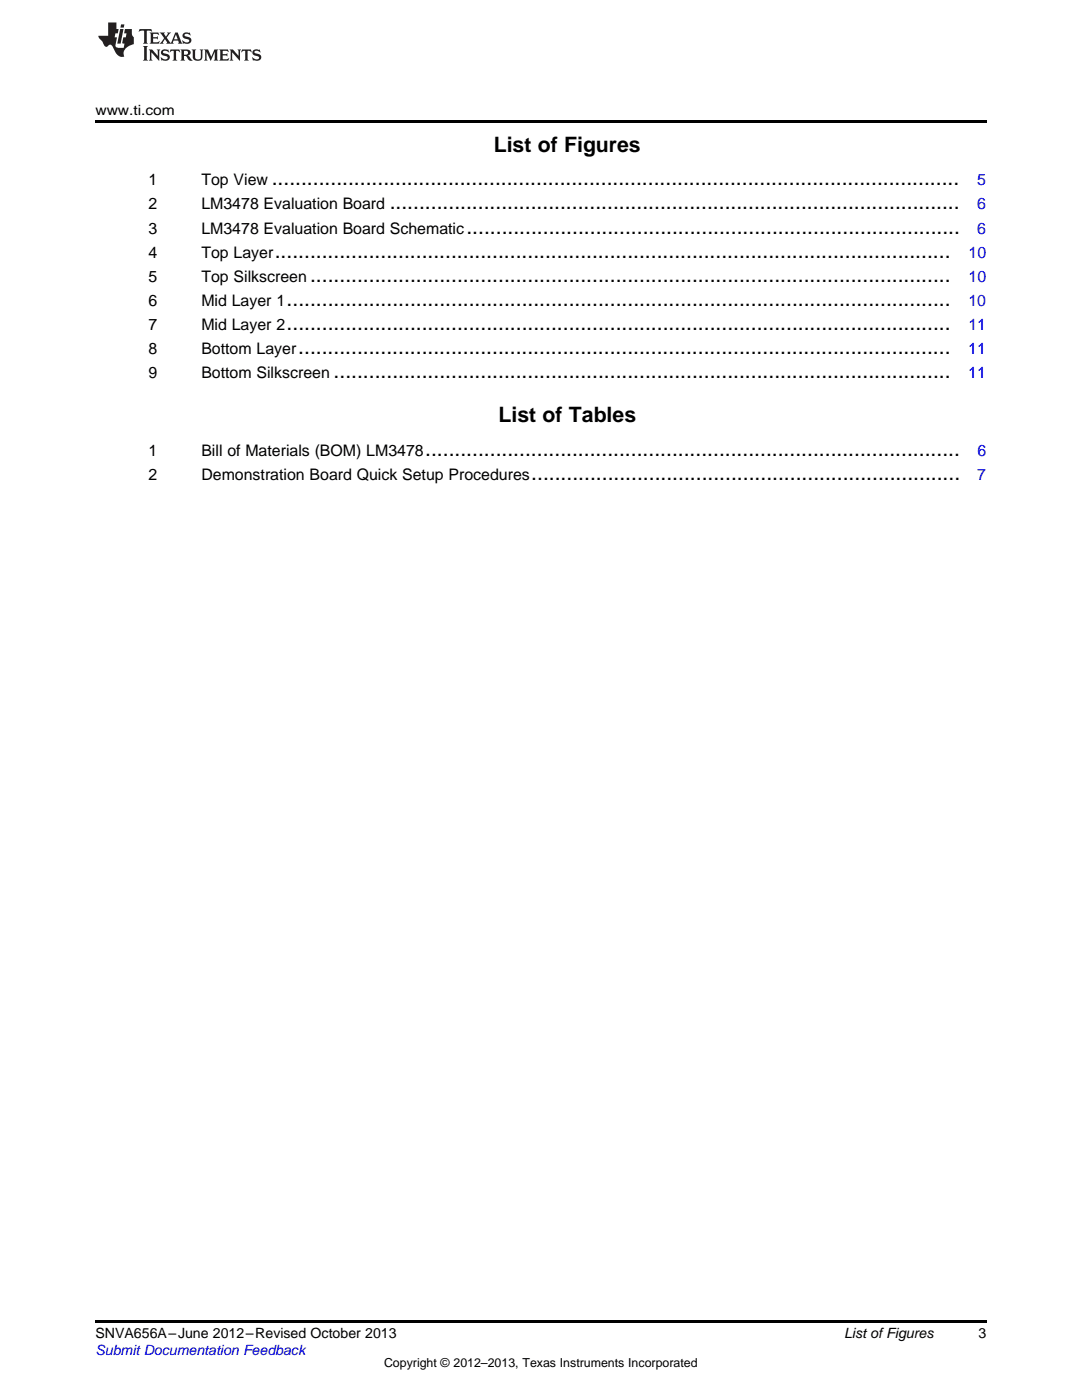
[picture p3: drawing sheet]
<svg xmlns="http://www.w3.org/2000/svg" width="216mm" height="279mm" viewBox="0 0 216 279" stroke-linecap="round" stroke-linejoin="round" font-family="sans-serif">
<defs><g id="words">
<g font-size="4.2">
<text x="98.5" y="30.3">List of Figures</text>
<text x="54.2" y="37">.....................................................................................................................</text>
<text x="77.8" y="41.8">.................................................................................................</text>
<text x="93.1" y="46.6">....................................................................................</text>
<text x="54.8" y="51.4">...................................................................................................................</text>
<text x="61.9" y="56.2">.............................................................................................................</text>
<text x="57.2" y="61">.................................................................................................................</text>
<text x="57.2" y="65.8">.................................................................................................................</text>
<text x="59.5" y="70.6">...............................................................................................................</text>
<text x="66.6" y="75.4">.........................................................................................................</text>
<text x="99.5" y="84.2">List of Tables</text>
<text x="84.8" y="90.9">...........................................................................................</text>
<text x="106" y="95.7">.........................................................................</text>
</g>
<g font-size="3.2">
<text x="29.6" y="37">1</text>
<text x="29.6" y="41.8">2</text>
<text x="40.2" y="37">Top View</text>
<text x="40.2" y="41.8">LM3478 Evaluation Board</text>
<text x="29.6" y="46.6">3</text>
<text x="40.2" y="46.6">LM3478 Evaluation Board Schematic</text>
<text x="29.6" y="51.4">4</text>
<text x="40.2" y="51.4">Top Layer</text>
<text x="29.6" y="56.2">5</text>
<text x="40.2" y="56.2">Top Silkscreen</text>
<text x="29.6" y="61">6</text>
<text x="29.6" y="65.8">7</text>
<text x="40.2" y="61">Mid Layer 1</text>
<text x="40.2" y="65.8">Mid Layer 2</text>
<text x="29.6" y="70.6">8</text>
<text x="40.2" y="70.6">Bottom Layer</text>
<text x="29.6" y="75.4">9</text>
<text x="40.2" y="75.4">Bottom Silkscreen</text>
<text x="29.6" y="90.9">1</text>
<text x="29.6" y="95.7">2</text>
<text x="40.2" y="90.9">Bill of Materials (BOM) LM3478</text>
<text x="40.2" y="95.7">Demonstration Board Quick Setup Procedures</text>
</g>
<g font-size="3.2" fill="#00f">
<text x="195" y="41.8">6</text>
<text x="195" y="37">5</text>
<text x="195" y="46.6">6</text>
<text x="193.3" y="51.4">10</text>
<text x="193.3" y="56.2">10</text>
<text x="193.2" y="61">10</text>
<text x="193.2" y="65.8">11</text>
<text x="193.2" y="70.6">11</text>
<text x="193.2" y="75.4">11</text>
<text x="195" y="95.7">7</text>
<text x="195" y="90.9">6</text>
</g>
<g font-size="2.8">
<text x="19" y="23">www.ti.com</text>
<text x="19" y="267.1">SNVA656A–June 2012–Revised October 2013</text>
<text x="168.4" y="267.1">List ofFigures</text>
<text x="195.3" y="267">3</text>
</g>
<text font-size="2.8" fill="#00f" x="19" y="270.4">Submit Documentation Feedback</text>
<text font-size="2.5" x="76.6" y="272.7">Copyright © 2012–2013, Texas Instruments Incorporated</text>
</g></defs>
<path d="M19 24h177.8v.6h-177.8zM19 263.5h177.8v.6h-177.8z" fill="#000"/>
<g fill="#231f20">
<path d="M27.8 5.8l-.1 .6 .5-.3h.5l.1 .2v2.1l-.3 .3h1l-.2-.3v-2.1v-.2h.6l.4 .3-.1-.6zM29.9 6.5l.2 .4v1.5l-.2 .3h1.8l.1-.5a1.04 1.04 0 0 1-1.2 .1v-.6h.5l.4 .2v-.7l-.4 .2h-.5v-.6h.8l.3 .2-.1-.5zM31.9 6.5l.9 1.1-1 1.1h.9l-.2-.2 .4-.7 .5 .7-.2 .2h1.5l-.2-.2 .1-.4h.9l.2 .4-.2 .2h.9l-.2-.3-.7-1.9h-.5l-.9 2.1-.8-1.1 .8-1h-.8l.2 .3-.4 .5-.4-.6 .2-.2zM35.1 6.9l.4 .9h-.8zM36.6 6.6a.63 .63 0 0 0-.2 .7 .63 .63 0 0 0 .6 .4l.6 .2 .2 .2a.75 .75 0 0 1-.8 .4 .75 .75 0 0 1-.6-.5l.1 .7 .2-.1a1.11 1.11 0 0 0 1.5-.5 1.13 1.13 0 0 0-1.3-.9v-.3a1.04 1.04 0 0 1 1.1 .2l-.1-.6-.2 .1-.5-.1zM28.5 9.2l.3 .3v2.2l-.3 .4h1l-.2-.4v-2.2l.2-.3zM29.7 9.9l.2 .3v1.5l-.2 .4h.7l-.2-.4v-1.3l1.6 1.7v-1.9l.2-.3h-.7l.2 .3v.9l-1.1-1.2zM32.3 10a.62 .62 0 0 0-.2 .7 .62 .62 0 0 0 .6 .4l.6 .2 .2 .2a.76 .76 0 0 1-.8 .4 .76 .76 0 0 1-.6-.5l.1 .7 .2-.1a1.11 1.11 0 0 0 1.5-.6 1.13 1.13 0 0 0-1.3-.8v-.3a1.04 1.04 0 0 1 1.1 .1l-.1-.5-.2 .1-.5-.2zM34 9.9l-.1 .6a.61 .61 0 0 1 .7-.3l.1 1.5-.3 .4h1l-.3-.4 .1-1.5a.63 .63 0 0 1 .7 .3l-.1-.6zM36 9.9l.2 .3v1.5l-.2 .4h.9l-.2-.2v-.7l.6 .2a.76 .76 0 0 0 1.1 .6l-1-.9a.58 .58 0 0 0 .6-.6 .58 .58 0 0 0-.5-.6zM36.7 10.2l.1-.1a.45 .45 0 0 1 .6 .1 .45 .45 0 0 1 .1 .5l-.8 .2zM38.2 9.9l.2 .2a2.17 2.17 0 0 0 .4 1.9 .99 .99 0 0 0 1.6-.7v-1.1l.2-.3h-.7l.1 .2a1.92 1.92 0 0 1-.1 1.7 .6 .6 0 0 1-1-.5v-1.1l.2-.3zM40.7 9.9l.2 .3v1.5l-.2 .4h.7l-.2-.4v-1.4l.8 1.8 .9-1.8v1.4l-.2 .4h.9l-.3-.4v-1.5l.3-.3h-.8l-.6 1.4-.7-1.4zM43.7 9.9l.3 .3v1.5l-.3 .4h1.9l.1-.6a1.04 1.04 0 0 1-1.3 .2v-.6h.6l.4 .1v-.6l-.4 .2h-.6l.1-.6h.7l.4 .2-.1-.5zM45.8 9.9l.2 .3v1.5l-.2 .4h.8l-.3-.4v-1.3l1.6 1.7v-1.9l.2-.3h-.7l.2 .3v.9l-1.1-1.2zM48.3 9.9l-.1 .6a.61 .61 0 0 1 .7-.3v1.5l-.2 .4h.9l-.2-.4v-1.5a.63 .63 0 0 1 .8 .3l-.1-.6zM50.6 10a.62 .62 0 0 0-.2 .7 .62 .62 0 0 0 .6 .4l.6 .2 .1 .2a.76 .76 0 0 1-.7 .4 .76 .76 0 0 1-.6-.5l.1 .7 .1-.1a1.11 1.11 0 0 0 1.5-.6 1.13 1.13 0 0 0-1.2-.8l-.1-.3a1.04 1.04 0 0 1 1.2 .1l-.2-.5-.1 .1-.5-.2z"/>
<path d="M21.6 4.5v2.6h-2l.1 .4 .8 .9a.91 .91 0 0 0 .9 .9 .56 .56 0 0 1 .5-.4 .56 .56 0 0 1 .5 .3l.4 .8a1.53 1.53 0 0 0 2 1.3 1.54 1.54 0 0 1 1-2.1l.9-.4-.1-1.4a1.52 1.52 0 0 1-.3-1.6h-1.4l-.1 .9h.5l-.2 .8h-.5l-.2 .9v.2l.4 .1-.1 .9a1.93 1.93 0 0 1-1.6-.3l.2-1.8h-.4l.1-.8h.5l.2-.9h-.5v-1.3zM24 5.8l-.6 2.9h.7l.5-2.9zM24.2 4.9l-.2 .6h.7l.1-.6z"/>
</g>
<use href="#words"/>
</svg>
